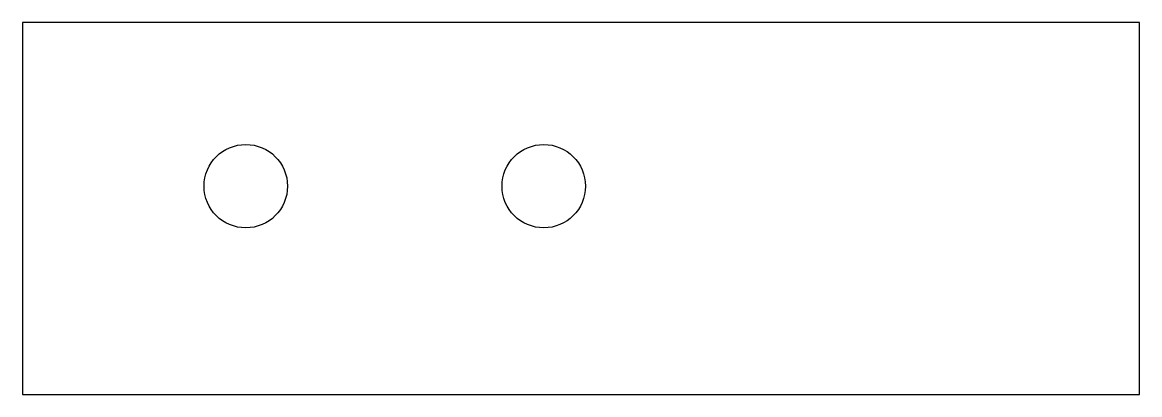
# Model space of a CAD drawing. Header units: millimetres. Extents: x 0 to 150, y 0 to 50.
import ezdxf

# ---------------------------------------------------------------- set-up
doc = ezdxf.new("R2010")
doc.units = ezdxf.units.MM

msp = doc.modelspace()

# ---------------------------------------------------------------- linework, layer by layer
msp.add_lwpolyline([(0, 0), (150, 0), (150, 50), (0, 50)], close=True)
for centre in [(30, 28), (70, 28)]:
    msp.add_circle(centre, 5.6)

doc.saveas('drawing.dxf')
